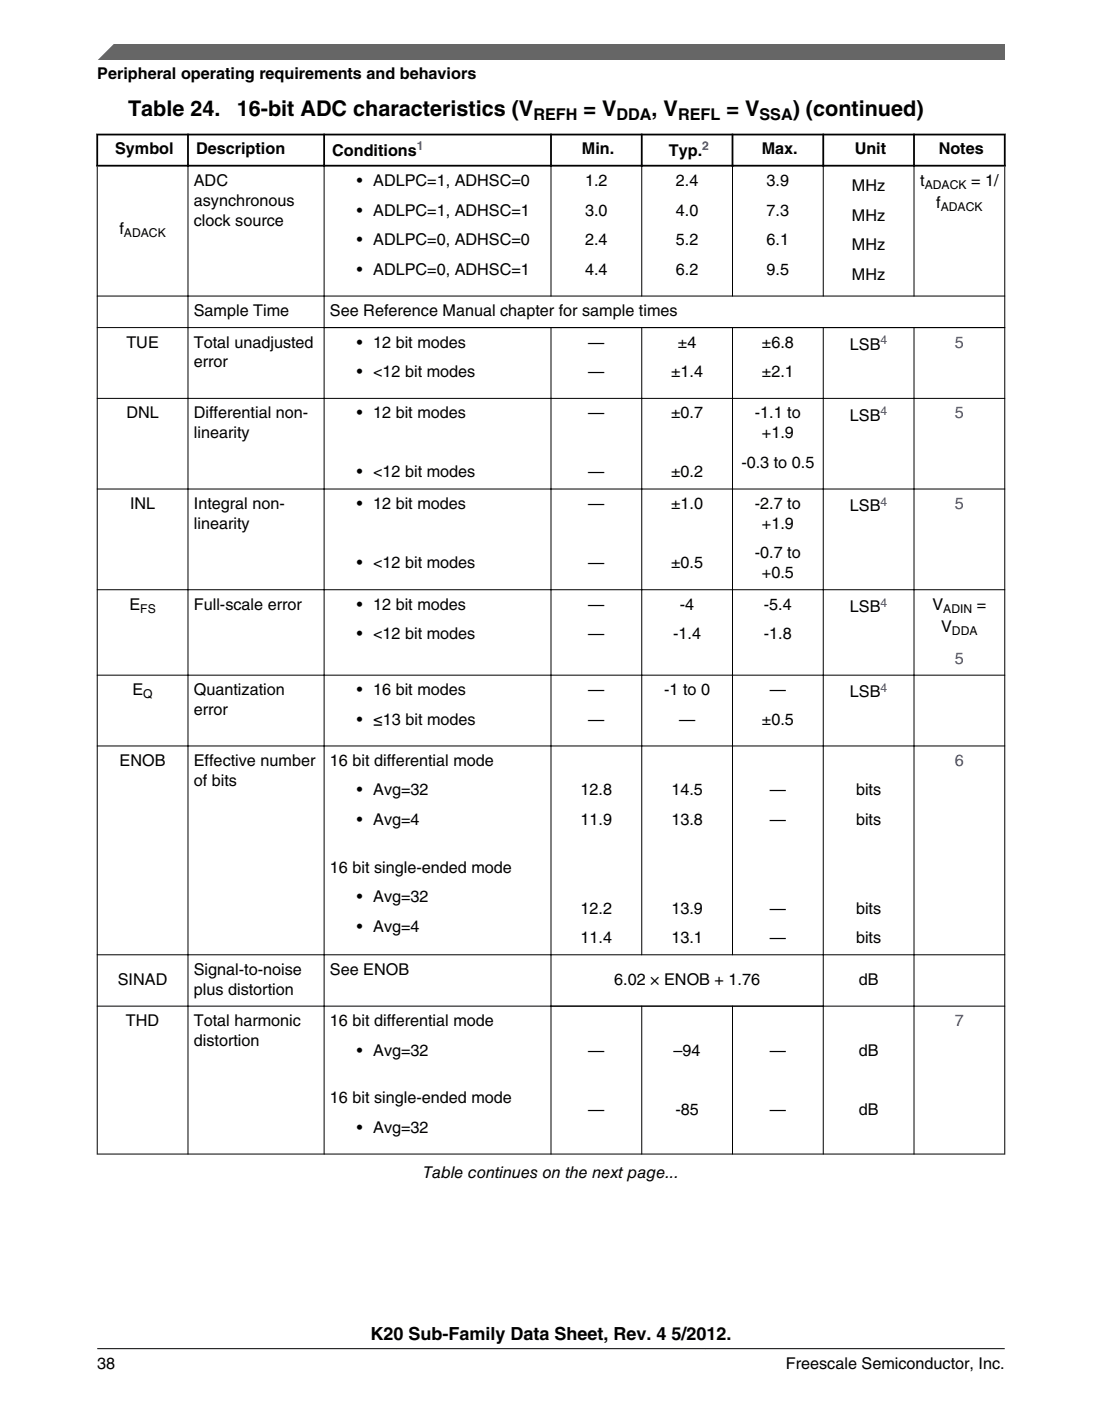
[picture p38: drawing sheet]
<svg xmlns="http://www.w3.org/2000/svg" width="216mm" height="274mm" viewBox="0 0 216 274" stroke-linecap="round" stroke-linejoin="round" font-family="sans-serif">
<defs><g id="words">
<g font-size="4.2">
<text x="25.1" y="22.6">Table 24.</text>
<text x="46.4" y="22.6">16-bit ADC characteristics (V</text>
<text x="114.3" y="22.6">= V</text>
<text x="127.7" y="22.6">, V</text>
<text x="142.3" y="22.6">= V</text>
<text x="155.3" y="22.6">) (continued)</text>
</g>
<text font-size="3.5" x="72.6" y="262.3">K20 Sub-Family Data Sheet, Rev. 4 5/2012.</text>
<g font-size="3.2">
<text x="19" y="15.5">Peripheral operating requirements and behaviors</text>
<text x="104.5" y="23.5">REFH</text>
<text x="120.8" y="23.5">DDA</text>
<text x="132.8" y="23.5">REFL</text>
<text x="148.8" y="23.5">SSA</text>
<text x="22.6" y="30.2">Symbol</text>
<text x="38.4" y="30.2">Description</text>
<text x="65.1" y="30.4">Conditions</text>
<text x="114" y="30.2">Min.</text>
<text x="131" y="30.4">Typ.</text>
<text x="149.2" y="30.2">Max.</text>
<text x="167.4" y="30.2">Unit</text>
<text x="183.9" y="30.2">Notes</text>
<text x="38" y="36.4">ADC</text>
<text x="38" y="40.3">asynchronous</text>
<text x="69.9" y="36.4">• ADLPC=1, ADHSC=0</text>
<text x="114.6" y="36.4">1.2</text>
<text x="132.4" y="36.4">2.4</text>
<text x="150.2" y="36.4">3.9</text>
<text x="166.9" y="37.4">MHz</text>
<text x="180.3" y="36.4">t</text>
<text x="183.4" y="40.8">f</text>
<text x="190.3" y="36.4">= 1/</text>
<text x="23.4" y="45.9">f</text>
<text x="38" y="44.2">clock source</text>
<text x="69.9" y="42.2">• ADLPC=1, ADHSC=1</text>
<text x="114.6" y="42.2">3.0</text>
<text x="132.4" y="42.2">4.0</text>
<text x="150.2" y="42.2">7.3</text>
<text x="166.9" y="43.2">MHz</text>
<text x="69.9" y="48">• ADLPC=0, ADHSC=0</text>
<text x="69.9" y="53.8">• ADLPC=0, ADHSC=1</text>
<text x="114.6" y="48">2.4</text>
<text x="114.6" y="53.8">4.4</text>
<text x="132.4" y="48">5.2</text>
<text x="132.4" y="53.8">6.2</text>
<text x="150.2" y="48">6.1</text>
<text x="150.2" y="53.8">9.5</text>
<text x="166.9" y="49">MHz</text>
<text x="166.9" y="54.8">MHz</text>
<text x="38" y="61.9">Sample Time</text>
<text x="64.6" y="61.9">See Reference Manual chapter for sample times</text>
<text x="24.8" y="68.1">TUE</text>
<text x="38" y="68.1">Total unadjusted</text>
<text x="38" y="71.9">error</text>
<text x="69.9" y="68.1">• 12 bit modes</text>
<text x="115.3" y="68.1">—</text>
<text x="132.8" y="68.1">±4</text>
<text x="149.3" y="68.1">±6.8</text>
<text x="166.5" y="68.5">LSB</text>
<text x="69.9" y="73.8">• &lt;12 bit modes</text>
<text x="115.3" y="73.8">—</text>
<text x="131.5" y="73.8">±1.4</text>
<text x="149.3" y="73.8">±2.1</text>
<text x="24.8" y="81.9">DNL</text>
<text x="38" y="81.9">Differential non-</text>
<text x="69.9" y="81.9">• 12 bit modes</text>
<text x="115.3" y="81.9">—</text>
<text x="131.5" y="81.9">±0.7</text>
<text x="147.9" y="81.9">-1.1 to</text>
<text x="166.5" y="82.4">LSB</text>
<text x="38" y="85.8">linearity</text>
<text x="149.3" y="85.8">+1.9</text>
<text x="69.9" y="93.5">• &lt;12 bit modes</text>
<text x="115.3" y="93.5">—</text>
<text x="131.5" y="93.5">±0.2</text>
<text x="145.3" y="91.6">-0.3 to 0.5</text>
<text x="25.5" y="99.7">INL</text>
<text x="38" y="99.7">Integral non-</text>
<text x="69.9" y="99.7">• 12 bit modes</text>
<text x="115.3" y="99.7">—</text>
<text x="131.5" y="99.7">±1.0</text>
<text x="147.9" y="99.7">-2.7 to</text>
<text x="166.5" y="100.1">LSB</text>
<text x="38" y="103.5">linearity</text>
<text x="149.3" y="103.5">+1.9</text>
<text x="69.9" y="111.2">• &lt;12 bit modes</text>
<text x="115.3" y="111.2">—</text>
<text x="131.5" y="111.2">±0.5</text>
<text x="147.9" y="109.3">-0.7 to</text>
<text x="149.3" y="113.2">+0.5</text>
<text x="25.4" y="119.4">E</text>
<text x="38" y="119.4">Full-scale error</text>
<text x="69.9" y="119.4">• 12 bit modes</text>
<text x="115.3" y="119.4">—</text>
<text x="133.2" y="119.4">-4</text>
<text x="149.7" y="119.4">-5.4</text>
<text x="166.5" y="119.8">LSB</text>
<text x="182.7" y="119.4">V</text>
<text x="191.4" y="119.4">=</text>
<text x="69.9" y="125.2">• &lt;12 bit modes</text>
<text x="115.3" y="125.2">—</text>
<text x="131.9" y="125.2">-1.4</text>
<text x="149.7" y="125.2">-1.8</text>
<text x="184.4" y="123.7">V</text>
<text x="26" y="136.1">E</text>
<text x="38" y="136.1">Quantization</text>
<text x="69.9" y="136.1">• 16 bit modes</text>
<text x="115.3" y="136.1">—</text>
<text x="130.1" y="136.1">-1 to 0</text>
<text x="150.8" y="136.1">—</text>
<text x="166.5" y="136.6">LSB</text>
<text x="38" y="140">error</text>
<text x="69.9" y="141.9">• ≤13 bit modes</text>
<text x="115.3" y="141.9">—</text>
<text x="133" y="141.9">—</text>
<text x="149.3" y="141.9">±0.5</text>
<text x="23.4" y="150">ENOB</text>
<text x="38" y="150">Effective number</text>
<text x="64.6" y="150">16 bit differential mode</text>
<text x="38" y="153.9">of bits</text>
<text x="69.9" y="155.8">• Avg=32</text>
<text x="113.8" y="155.8">12.8</text>
<text x="131.5" y="155.8">14.5</text>
<text x="150.8" y="155.8">—</text>
<text x="167.7" y="155.8">bits</text>
<text x="69.9" y="161.5">• Avg=4</text>
<text x="113.8" y="161.5">11.9</text>
<text x="131.5" y="161.5">13.8</text>
<text x="150.8" y="161.5">—</text>
<text x="167.7" y="161.5">bits</text>
<text x="64.6" y="170.9">16 bit single-ended mode</text>
<text x="69.9" y="176.6">• Avg=32</text>
<text x="113.8" y="178.9">12.2</text>
<text x="131.5" y="178.9">13.9</text>
<text x="150.8" y="178.9">—</text>
<text x="167.7" y="178.9">bits</text>
<text x="69.9" y="182.4">• Avg=4</text>
<text x="113.8" y="184.7">11.4</text>
<text x="131.5" y="184.7">13.1</text>
<text x="150.8" y="184.7">—</text>
<text x="167.7" y="184.7">bits</text>
<text x="38" y="190.9">Signal-to-noise</text>
<text x="64.6" y="190.9">See ENOB</text>
<text x="23.1" y="192.8">SINAD</text>
<text x="38" y="194.7">plus distortion</text>
<text x="120.3" y="192.8">6.02 × ENOB + 1.76</text>
<text x="168.2" y="192.8">dB</text>
<text x="24.7" y="200.9">THD</text>
<text x="38" y="200.9">Total harmonic</text>
<text x="64.6" y="200.9">16 bit differential mode</text>
<text x="38" y="204.8">distortion</text>
<text x="69.9" y="206.7">• Avg=32</text>
<text x="115.3" y="206.7">—</text>
<text x="132" y="206.7">–94</text>
<text x="150.8" y="206.7">—</text>
<text x="168.2" y="206.7">dB</text>
<text x="64.6" y="216">16 bit single-ended mode</text>
<text x="69.9" y="221.8">• Avg=32</text>
<text x="115.3" y="218.3">—</text>
<text x="132.3" y="218.3">-85</text>
<text x="150.8" y="218.3">—</text>
<text x="168.2" y="218.3">dB</text>
<text x="82.9" y="230.6">Table continues on the next page...</text>
<text x="19.1" y="268">38</text>
<text x="154" y="268">Freescale Semiconductor, Inc.</text>
</g>
<g font-size="3.2" fill="#00f">
<text x="187.1" y="68.1">5</text>
<text x="187.1" y="81.9">5</text>
<text x="187.1" y="99.7">5</text>
<text x="187.1" y="129.9">5</text>
<text x="187.1" y="150">6</text>
<text x="187.1" y="200.9">7</text>
</g>
<g font-size="2.4" fill="#00f">
<text x="81.7" y="29.4">1</text>
<text x="137.6" y="29.4">2</text>
<text x="172.5" y="67.5">4</text>
<text x="172.5" y="81.3">4</text>
<text x="172.5" y="99.1">4</text>
<text x="172.5" y="118.8">4</text>
<text x="172.5" y="135.5">4</text>
</g>
<g font-size="2.4">
<text x="181.2" y="37.1">ADACK</text>
<text x="184.3" y="41.4">ADACK</text>
<text x="24.3" y="46.5">ADACK</text>
<text x="27.5" y="120">FS</text>
<text x="184.8" y="120">ADIN</text>
<text x="186.5" y="124.3">DDA</text>
<text x="28.1" y="136.7">Q</text>
</g>
</g></defs>
<path d="M18.9 26.3h178.1M18.9 32.4h178.1M19 26.2v6.4M36.8 26.2v6.4M63.5 26.2v6.4M107.9 26.2v6.4M125.7 26.2v6.4M143.5 26.2v6.4M161.3 26.2v6.4M179.1 26.2v6.4M196.8 26.2v6.4" fill="none" stroke="#000" stroke-width=".35"/>
<g fill="none" stroke="#000" stroke-width=".2">
<path d="M19 32.6v193.5M36.8 32.2v193.9M63.5 32.2v193.9M107.9 32.2v25.9M125.7 32.2v25.9M143.5 32.2v25.9M161.3 32.2v25.9M179.1 32.2v25.9M196.8 32.6v193.5M19 58h177.9M19 64.1h177.9M19 78h177.9"/>
<path d="M107.9 64.1v162M125.7 64.1v122.9M143.5 64.1v122.9M161.3 64.1v162M179.1 64.1v162M19 95.8h177.9M19 115.5h177.9M19 132.2h177.9M19 146.1h177.9M19 187h177.9M19 197h177.9M125.7 196.9v29.2"/>
<path d="M143.5 196.9v29.2M19 226h177.9"/>
</g>
<path d="M19 11.7l5.7-3.1 172.2 .1v3z" fill="#666"/>
<path d="M22.5 8.6l-3.1 3.1" fill="none" stroke="#666" stroke-width=".28"/>
<path d="M19 264.1h177.8" fill="none" stroke="#000" stroke-width=".2"/>
<use href="#words"/>
</svg>
